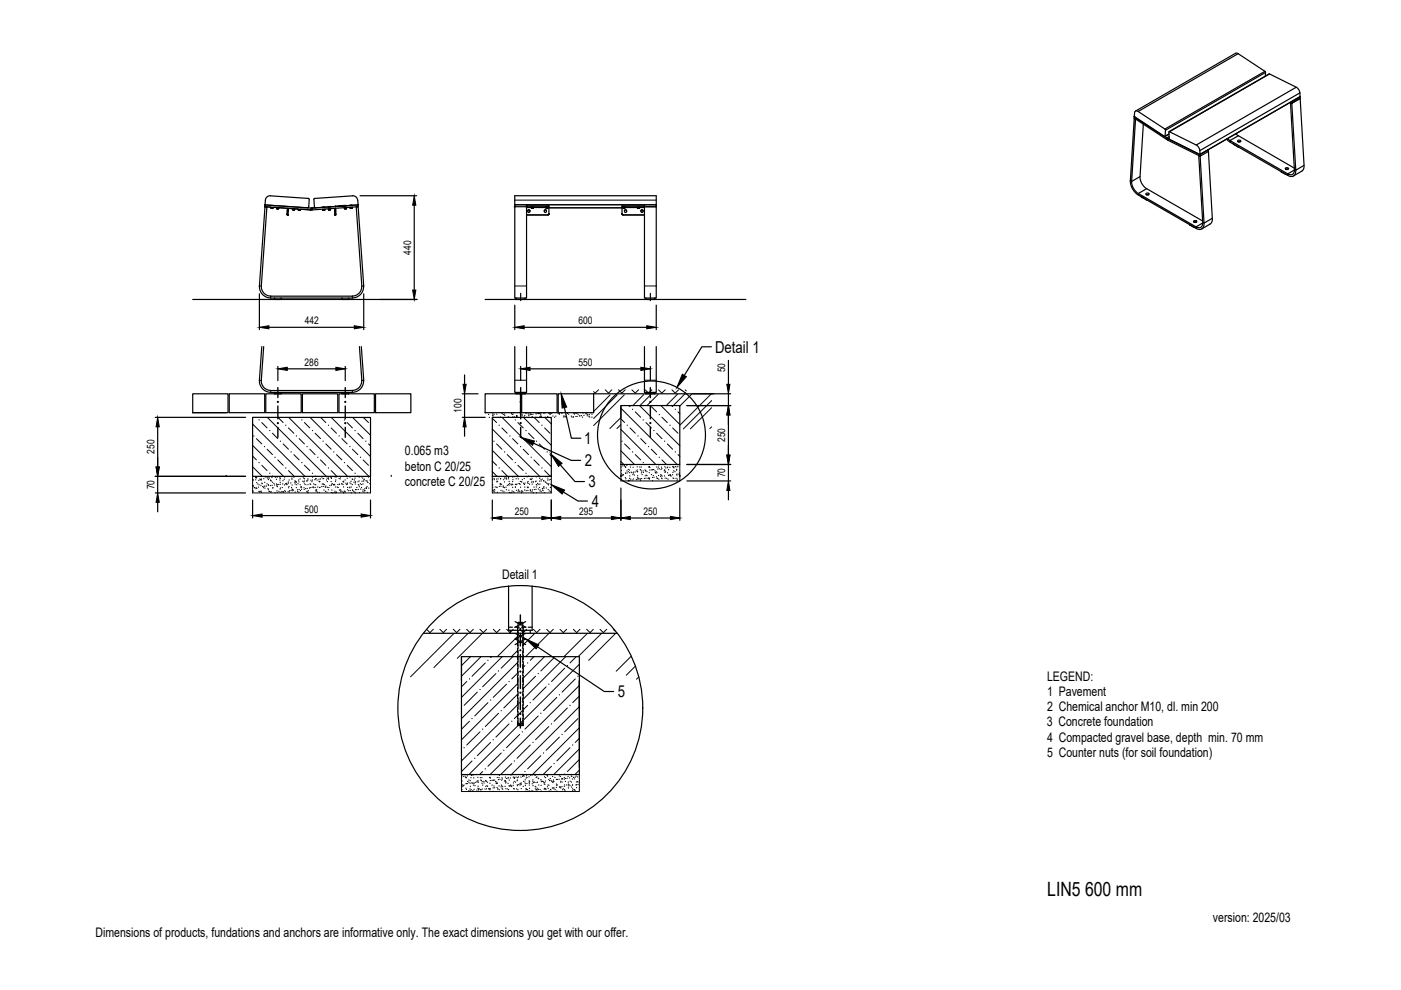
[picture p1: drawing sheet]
<svg xmlns="http://www.w3.org/2000/svg" width="297mm" height="210mm" viewBox="0 0 297 210" stroke-linecap="round" stroke-linejoin="round" font-family="sans-serif">
<defs><g id="words">
<text font-size="4.2" x="222" y="189.9">LIN5 600 mm</text>
<g font-size="3.5">
<text x="151.6" y="74.8">Detail 1</text>
<text x="123.9" y="94.2">1</text>
<text x="124" y="98.9">2</text>
<text x="124.8" y="103.3">3</text>
<text x="125.5" y="107.5">4</text>
<text x="131" y="147.8">5</text>
</g>
<g font-size="2.8">
<text x="85.9" y="96.6">0.065 m3</text>
<text x="85.9" y="99.8">beton C 20/25</text>
<text x="85.9" y="103">concrete C 20/25</text>
<text x="106.5" y="122.8">Detail 1</text>
<text x="222" y="144.4">LEGEND:</text>
<text x="222" y="147.6">1 Pavement</text>
<text x="221.9" y="154">3 Concrete foundation</text>
<text x="222" y="150.7">2 Chemical anchor M10, dl. min 200</text>
<text x="222" y="157.2">4 Compacted gravel base, depth min. 70 mm</text>
<text x="222" y="160.4">5 Counter nuts (for soil foundation)</text>
<text x="257.2" y="195.4">version: 2025/03</text>
<text x="20.2" y="198.6">Dimensions of products, fundations and anchors are informative only. The exact dimensions you get with our offer.</text>
</g>
<g font-size="2.2">
<text x="87.2" y="54" transform="rotate(-90 87.2 54)">440</text>
<text x="64.6" y="68.8">442</text>
<text x="122.6" y="68.7">600</text>
<text x="64.6" y="77.5">286</text>
<text x="122.6" y="77.5">550</text>
<text x="153.8" y="78.9" transform="rotate(-90 153.8 78.9)">50</text>
<text x="97.8" y="87.5" transform="rotate(-90 97.8 87.5)">100</text>
<text x="153.8" y="93.7" transform="rotate(-90 153.8 93.7)">250</text>
<text x="32.8" y="96.2" transform="rotate(-90 32.8 96.2)">250</text>
<text x="153.8" y="101.2" transform="rotate(-90 153.8 101.2)">70</text>
<text x="32.8" y="103.8" transform="rotate(-90 32.8 103.8)">70</text>
<text x="64.6" y="108.7">500</text>
<text x="109.2" y="109.2">250</text>
<text x="122.8" y="109.2">295</text>
<text x="136.4" y="109.2">250</text>
</g>
</g></defs>
<!-- layer: 0 -->
<g fill="none" stroke="#000" stroke-width=".25">
<path d="M262.5 11.4l-.5-.1-21.2 12.3M268.2 15.1l.1 .3M268.2 15.1l-21.2 12.3-5.8-3.8a.42 .42 0 0 0-.4 0 .42 .42 0 0 0-.3 .4v.8l6.4 4.2 .2-1.4M268.2 15.1l-5.7-3.7-21.2 12.2M268.3 15.4l-21.2 12.2M268.3 15.4v.7M269.1 15.7l-21.3 12.2M274.8 18.5l-5.6-2.8-21.2 12.2M275.6 19.7l-.2-.7-.6-.5-21.2 12.2M275.6 19.7v.8l-21.2 12.2M275.6 19.7l-21.2 12.2M239.7 38.3a3.7 3.7 0 0 0 1.6 3.1"/>
<path d="M240.5 25.1l.3 .1-.9 13.3-.2-.2zM240.5 24.7l6.9 4.5-.1 .4-6.8-4.5zM241.7 37.4a2.98 2.98 0 0 0 1.4 2.6M242.4 26.3l-.7 11.1-1.8 1.1a3.1 3.1 0 0 0 1.4 2.5l1.8-1 11.9 6.9M247 27.4l.1 .2M247.3 29.5l.3 .2M247.3 29.2l.2 .2M247.8 27.9l5.9 2.9 .6 .8 .1 1.2-6.4-3.2-.1-.2zM247.8 28.5l-.8 .4M247.8 28.4l-.8 .5M247.9 29l-.5 .2M247.9 29.2l-.3 .2"/>
<path d="M256.2 31.7v.1M256.2 32.1l-1.7 1-.1-.3-6.8-3.4v.3l6.9 3.4M256.2 32.1v-.3l-1.8 1M256.2 32.1l.8 14.2-1.7 1-.8-14.2-.3-.1 .8 14.2 .3 .1a1.06 1.06 0 0 1-.4 1.2 1.06 1.06 0 0 1-1.3-.1v-.3M260 29.5l.8 .6M260.3 29.4l.5 .4 1.8-1 11.8 6.8M261.5 30.6h.1M261.6 30.6l.9 .6M261.6 30.6h.1M262 28.4l.5 .4M262.4 29.8l.2-.1a.27 .27 0 0 1 .4 0 .27 .27 0 0 1 0 .4 .27 .27 0 0 1-.4 0l-.2-.1zM262.5 31.2h.1"/>
<path d="M262.5 31.1v.1M262.5 30h.4M271.6 36.4l.1 .1M271.7 36.4h.1M271.7 36.4l.9 .6M272.5 35.7a.31 .31 0 0 1 .4-.2 .31 .31 0 0 1 .2 .4h-.5zM272.6 36.9v.1M272.6 37h.1M272.6 35.9h.4M273.5 21.7l.4 .2 1.8-1 .8 14.2-1.8 1-.8-14.2-.3-.1 .8 14.1 .3 .2a1.06 1.06 0 0 1-.4 1.2 1.06 1.06 0 0 1-1.3-.1M273.8 21.5l.1 .1M273.9 21.6l1.7-1.1 .1 .4-1.8 1z"/>
<path d="M274.4 35.9a.87 .87 0 0 1-.3 1 .87 .87 0 0 1-1.1 0v.3M274.4 36.1l-1.4 .8-12.2-7.1v.3l12.2 7.1M275.6 20.5l-21.2 12.3M275.6 20.5h.1M276.5 35.1l-.1 .7-.3 .4-1.9 1.1M56.2 43.4v.4M56.2 43.4h.1M56.2 43.4l9 .7M56.6 43.9h.8l.1 .2M57.5 44.1h.1M57.6 44.1h.1M57.7 44.1h-.1"/>
<path d="M57.7 44.1h.1M57.8 44.1h.1M57.8 44.1l.2-.1h.6l.2 .2M58.7 44.2h.1M58.8 44.2h.1M58.8 44.2h.2M58.9 44.2h.1M59 44.2h.1M61 44.2l-1.8-.2-.2 .2M61 44.2l-.1 1.4h.2l.1-1.4h.8l.2 .2M61 44.2l-.1 1.4h.2M62.2 44.4h.1"/>
<path d="M62.2 44.4h.2M62.3 44.4h.1M62.4 44.4h.1M62.6 44.3l-.2 .1M62.6 44.3h.6M63.1 44.3l.2 .2M63.3 44.5h.1M63.4 44.5h-.1M63.4 44.5h.1M63.5 44.5h.1M63.6 44.5h.1M65.4 42.1l-8.1-.6a1.01 1.01 0 0 0-1 .9l-.1 1"/>
<path d="M65.4 42.1l.2 .2M65.4 43.9l-.2 .2M65.6 42.3l-.1 1.6M65.9 44.5h.1M65.9 44.5l-2.2-.1-.1 .1M66.2 44.1h-.2M66.2 44.1l9.7-.7v.4l-10 .7M66.2 44.1l-10-.7v.4l9.7 .7M66.6 42.3l.1 1.6 .2 .2M66.7 42.1l-.2 .2M66.9 44.1h-.7M68.4 44.4l.1 .1"/>
<path d="M68.5 44.5h.1M68.6 44.5h.1M68.7 44.5h.1M68.8 44.5h-.1M68.8 44.5h.1M68.9 44.3l-.1 .2M69.5 44.3l.2 .1M69.7 44.4h.1M69.8 44.4h.1M69.9 44.4h.1M70 44.4h-.1M70 44.4h.1"/>
<path d="M70.1 44.2l-.1 .2M70.9 44.2l.1 1.4M71.1 44.2l.2 1.4h-.3v-1.4M72.9 44l.2 .2M73.2 44.2h.1M73.1 44.2h.1M73.3 44.2h.1M73.3 44.2h-.1M73.4 44.2h.1M73.5 44l-.2 .2M74.1 44l.2 .1M74.3 44.1h.1"/>
<path d="M74.4 44.1h.1M74.5 44.1h.1M74.5 44.1h-.1M74.6 44.1h.1M74.7 43.9l-.1 .2M74.8 41.5a1.01 1.01 0 0 1 1 .9l.1 1M74.8 41.5l-8.1 .6M75.9 43.4h-.1M75.9 43.4l-9 .7M76.3 41.5h12M87.8 43.5v18M109.1 43.4h2.5v.4h-2.5z"/>
<path d="M109.1 43.8v19.4h2.5v-19.4M109.1 43.4v-1.9h30v1.9M111.6 43.8h4.8M111.6 43.6h4.8M112.3 44.7l-.2-.2-.2 .2 .2 .4 .2-.3M112.4 44.7v.1M112.7 44.1l-.1-.2h.6l-.2 .2M112.7 44.1h.1M112.8 44.1h.1M112.9 44.1h.1M112.9 44.1h-.1M113 44.1h.1"/>
<path d="M115.7 43.9h.6l-.2 .1M115.7 43.9l.2 .2M115.9 44.1h.1M115.9 44h.1M115.9 44v.1M116 44h.1M116 44v.1M116.1 44.1h.1M116.1 44v.1M116.1 44h.1M116.4 43.7v1.7l-.2 .2h-4.6M116.4 44.1h15.5"/>
<path d="M131.9 43.8h4.7M131.9 43.6h4.7M131.9 43.7v1.7l.2 .2h4.5M132.1 44l-.1-.1h.6l-.2 .1M132.2 44h.1M132.2 44v.1M132.2 44h.2M132.3 44.1h.1M132.4 44h.1M132.4 44v.1M135.1 43.9l.1 .2M135.1 43.9h.6"/>
<path d="M135.3 44.1h.1M135.3 44.1h-.1M135.4 44.1h.1M135.5 44.1h.1M135.7 43.9l-.2 .2M136.3 44.7l-.2-.2-.2 .2 .2 .4 .2-.3M136.4 44.7v.1M136.6 43.4h2.5v.4h-2.5zM136.6 43.8h2.5v19.4h-2.5zM242.1 41.8h.1M242.1 41.8l.9 .6M243 41.1a.3 .3 0 0 1 .4-.2 .3 .3 0 0 1 .1 .4h-.4z"/>
<path d="M243 42.4h.1M243 42.3v.1M243.1 41.3h.4M252.2 47.6v.1M252.2 47.6h.1M252.2 47.6l1 .6M253.1 46.9l.2-.1a.27 .27 0 0 1 .4 0 .27 .27 0 0 1 0 .4 .27 .27 0 0 1-.4 0l-.2-.2zM253.1 48.2h.1M253.2 48.2h.1M253.2 47.1h.4M253.6 48.1l-12.3-7.1v.4l12.3 7M255 47.2a.89 .89 0 0 1-.4 1 .89 .89 0 0 1-1-.1"/>
<path d="M255 47.3l-1.4 .8M257 46.3v.6l-.3 .5-1.9 1.1M40.9 63.5h47.6M55 60.6l1.2-16.8 .4 .1-1.2 16.7a2 2 0 0 0 2 2.2M55 62.3v7.6M55 60.6a2.4 2.4 0 0 0 2.4 2.6h17.3a2.44 2.44 0 0 0 2.4-2.6M55.5 73.5l-.5 7.1a2.4 2.4 0 0 0 2.4 2.6M55.9 73.5l-.5 7.2M57 69.4h18.1M57.4 62.8h17.3M58.2 63.2l.1 .3M58.9 77.7v3"/>
<path d="M59.7 63.2l-.2 .3M60.9 78.2h10.3M72.5 63.2v.3h1.5v-.3M73.2 77.7v3M76.2 73.5l.5 7.2M76.6 73.5l.5 7.1M77.1 60.6l-1.2-16.8-.4 .1 1.2 16.8a2.04 2.04 0 0 1-2 2.1M77.1 62.3v7.6M98.5 79.5v2M102.9 63.5h55.2M109.1 73.5v9.7h2.5v-9.7M109.1 64.7v5.2"/>
<path d="M109.4 63.2v.3h2v-.3M110.4 62.2v1.5M110.4 77.7v3M111.1 69.4h26M112.4 78.2h23.5M136.6 73.5v9.7h2.5v-9.7M136.9 63.2v.3h2v-.3M137.9 62.2v1.5M137.9 77.7v3M139.1 64.7v5.2M150.8 73.5h-2l-3.7 6.1M154.4 76.4v5.1"/>
<path d="M32.9 88.5h19.2M33.4 90.5v8.5M40.9 83.5h7.5v4h-7.5zM40.9 87.5h7M48.6 83.5h7.5v4h-7.5zM53.6 88.5h25v12.5h-25zM55.4 80.6a2.03 2.03 0 0 0 2 2.2h17.3a2 2 0 0 0 2-2.2M56.4 83.5h7.5v4h-7.5zM57.4 83.2h17.3M58.2 83.2v.3h1.5v-.3M64.1 83.5h7.5v4h-7.5zM71.9 83.5h7.5v4h-7.5z"/>
<path d="M72.5 83.2v.3h1.5v-.3M77.1 80.6a2.4 2.4 0 0 1-2.4 2.6M79.6 83.5h7.5v4h-7.5zM98 83.5h3.4M98 88.5h4.9M98.5 83.5v5M98.5 90.5v2M102.9 83.5h7.4v4h-7.4zM104.4 88.5h12.5v12.5h-12.5zM109.4 83.2v.3h2v-.3M110.6 83.5h7.5v4h-7.5zM113.1 94l8 3.6h2"/>
<path d="M118.3 83.5h7.6v4h-7.6zM118.8 98.6l3.1 3.5h2M119.7 86.4l1.4 6.5h2.1M125.9 83.5h29M131.6 86h12.5v12.5h-12.5zM131.6 86v2.5M136.9 83.2v.3h2v-.3M145.4 83.5h.1M145.6 86h9.3M145.6 98.5h9.3M154.4 83.5v2.5M154.4 88v8.5"/>
<path d="M154.4 98.5v3.5M32.9 101h19.2M32.9 104.5h19.2M33.4 101v3.5M33.4 106.5v2M47.9 101h.1M53.6 106v3.8M55.6 109.3h21M78.6 106v3.8M83 101h.1M104.4 106v4.3M106.4 109.8h8.5"/>
<path d="M116.9 101h.1M116.9 106v4.3M118.9 109.8h10.7M119.5 104.3l3 1.9h2.1M131.6 101h.1M131.6 103.5v6.8M133.6 109.8h8.5M144.1 101h.1M144.1 103.5v6.8M145.6 102h9.3M154.4 104v2M89.8 134.3h41.1"/>
<path d="M97.8 139.2h25v25h-25zM97.8 139.3v5M107.8 124.2v9.4h5v-9.4M107.8 133h.9M108.2 133.6v.7M109.1 133h1M109.2 134.3l2.2 1.2-2.2 1.2M109.2 131.8l2.2 1.2M109.7 133v1.1M109.7 134.6v.9M109.7 136v1M109.7 137.4v1"/>
<path d="M109.7 138.9v.9M109.8 134.3h.1M109.8 132.1h1M109.8 132.1v1.1M109.8 133.7v1M109.8 135.1v1M109.8 136.6v.9M109.8 138v1M109.8 139.4v1M110.6 133h.9M110.8 134.3h.1M110.8 132.1v1.1"/>
<path d="M110.8 133.7v1M110.8 135.1v1M110.8 136.6v.9M110.8 138v1M110.8 139.4v1M110.9 133v1.1M110.9 134.6v.9M110.9 136v1M110.9 137.4v1M110.9 138.9v.9M111.4 134.3l-2.2 1.2 2.2 1.2M111.4 131.8l-2.2 1.2"/>
<path d="M112 133h.8M112.4 133.6v.7M113.9 137.1l14.2 9.5h2M109.7 140.3v1M109.7 141.7v1M109.7 143.2v2M109.7 145.7v1M109.7 147.1v1M109.7 148.6v.9M109.7 150v1M109.7 151.4v1M109.7 152.9v.9h1.2v-.9"/>
<path d="M109.8 153.5h1M109.8 140.9v.9M109.8 142.3v.9M109.8 143.7v1M109.8 145.1v1M109.8 146.6v.9M109.8 148v.9M109.8 149.4v1M109.8 150.8v1M109.8 152.3v1.2M110.8 140.9v.9M110.8 142.3v.9"/>
<path d="M110.8 143.7v1M110.8 145.1v1M110.8 146.6v.9M110.8 148v.9M110.8 149.4v1M110.8 150.8v1M110.8 152.3v1.2M110.9 140.3v1M110.9 141.7v1M110.9 143.2v2M110.9 145.7v1M110.9 147.1v1"/>
<path d="M110.9 148.6v.9M110.9 150v1M110.9 151.4v1M122.8 144.3v18.4"/>
<circle cx="115.6" cy="44.8" r=".26"/>
<circle cx="132.6" cy="44.8" r=".26"/>
<circle cx="138.1" cy="92.2" r="11.4"/>
<circle cx="110.3" cy="150.1" r="26"/>
</g>
<g fill="none" stroke="#000" stroke-width=".3">
<path d="M58.9 82.2v2.1M58.9 86.1v2.7M58.9 90.6v2.1M73.2 82.2v2.1M73.2 86.1v2.7M73.2 90.6v2.1M110.4 82.2v2.1M110.4 86.1v2.7M110.4 90.6v2.1M137.9 82.2v2.1M137.9 86.1v2.7M137.9 90.6v2.1"/>
<path d="M110.3 130.4v2.1M110.3 134.3v2.7M110.3 138.8v2.7M110.3 143.3v2.7M110.3 147.8v2.7M110.3 152.3v2.1"/>
</g>
<g fill="#000" stroke="#000" stroke-width=".21">
<path d="M87.8 41.5l.4 2h-.7zM55 69.4l2-.3v.6zM58.9 78.2l2-.3v.6zM71.2 77.9l2 .3-2 .3zM75.1 69.1l2 .3-2 .3zM87.5 61.5h.7l-.4 2zM109.1 69.4l2-.3v.6zM110.4 78.2l2-.3v.6zM135.9 77.9l2 .3-2 .3zM137.1 69.1l2 .3-2 .3zM144.7 79.3l.8 .6-2 2.3zM33.4 88.5l.4 2h-.7z"/>
<path d="M33.1 99h.7l-.4 2zM98.5 88.5l.3 2h-.6zM98.2 81.5h.6l-.3 2zM110.4 92.7l2.9 .8-.4 .9zM116.8 96.3l2.4 1.9-.8 .7zM119 83.5l1.1 2.8-.9 .2zM154.4 86l.4 2h-.7zM154.1 96.5h.7l-.4 2zM154.1 81.5h.7l-.4 2zM33.4 104.5l.4 2h-.7zM53.6 109.3l2-.3v.7zM76.6 109l2 .3-2 .4z"/>
<path d="M104.4 109.8l2-.3v.7zM114.9 109.5l2 .3-2 .4zM116.9 109.8l2-.3v.7zM116.9 102.8l2.8 1.1-.5 .8zM129.6 109.5l2 .3-2 .4zM131.6 109.8l2-.3v.7zM142.1 109.5l2 .3-2 .4zM154.4 102l.4 2h-.7zM111.4 135.5l2.8 1.2-.5 .9z"/>
<circle cx="240.5" cy="24.7" r=".11"/>
<circle cx="56.2" cy="43.8" r=".11"/>
<circle cx="56.2" cy="43.5" r=".11"/>
<circle cx="57.5" cy="44.1" r=".11"/>
<circle cx="57.6" cy="44.1" r=".11"/>
<circle cx="57.7" cy="44.1" r=".11"/>
<circle cx="57.8" cy="44.1" r=".11"/>
<circle cx="58.7" cy="44.2" r=".08"/>
<circle cx="58.7" cy="44.2" r=".11"/>
<circle cx="58.8" cy="44.2" r=".08"/>
<circle cx="58.8" cy="44.2" r=".11"/>
<circle cx="58.9" cy="44.2" r=".11"/>
<circle cx="59" cy="44.2" r=".11"/>
<circle cx="60.9" cy="45.4" r=".08"/>
<circle cx="61.1" cy="45.6" r=".11"/>
<circle cx="62.1" cy="44.4" r=".11"/>
<circle cx="62.2" cy="44.4" r=".11"/>
<circle cx="62.3" cy="44.4" r=".11"/>
<circle cx="62.4" cy="44.4" r=".11"/>
<circle cx="63.3" cy="44.5" r=".11"/>
<circle cx="63.4" cy="44.5" r=".11"/>
<circle cx="63.5" cy="44.5" r=".11"/>
<circle cx="63.6" cy="44.5" r=".11"/>
<circle cx="63.6" cy="44.5" r=".08"/>
<circle cx="65.9" cy="44.5" r=".08"/>
<circle cx="66.2" cy="44.1" r=".08"/>
<circle cx="68.5" cy="44" r=".11"/>
<circle cx="68.5" cy="44.5" r=".08"/>
<circle cx="68.5" cy="44.5" r=".11"/>
<circle cx="68.6" cy="44.5" r=".11"/>
<circle cx="68.7" cy="44.5" r=".11"/>
<circle cx="68.8" cy="43.9" r=".11"/>
<circle cx="68.8" cy="44.5" r=".11"/>
<circle cx="69.7" cy="43.9" r=".11"/>
<circle cx="69.7" cy="44.4" r=".11"/>
<circle cx="69.8" cy="44.4" r=".08"/>
<circle cx="69.8" cy="44.4" r=".11"/>
<circle cx="69.9" cy="44.4" r=".11"/>
<circle cx="70" cy="44.4" r=".08"/>
<circle cx="70" cy="44.4" r=".11"/>
<circle cx="70" cy="43.9" r=".11"/>
<circle cx="71" cy="45.4" r=".08"/>
<circle cx="71" cy="45.6" r=".11"/>
<circle cx="71.2" cy="43.8" r=".08"/>
<circle cx="71.2" cy="43.8" r=".11"/>
<circle cx="71.7" cy="43.7" r=".11"/>
<circle cx="72" cy="43.7" r=".11"/>
<circle cx="72.3" cy="43.7" r=".11"/>
<circle cx="72.6" cy="43.7" r=".11"/>
<circle cx="72.8" cy="43.7" r=".08"/>
<circle cx="72.9" cy="43.6" r=".11"/>
<circle cx="73.1" cy="43.6" r=".11"/>
<circle cx="73.1" cy="44.2" r=".11"/>
<circle cx="73.2" cy="44.2" r=".11"/>
<circle cx="73.3" cy="44.2" r=".08"/>
<circle cx="73.3" cy="44.2" r=".11"/>
<circle cx="73.4" cy="43.6" r=".11"/>
<circle cx="73.4" cy="44.2" r=".11"/>
<circle cx="74.3" cy="43.6" r=".11"/>
<circle cx="74.3" cy="44.1" r=".11"/>
<circle cx="74.4" cy="44.1" r=".11"/>
<circle cx="74.5" cy="44.1" r=".08"/>
<circle cx="74.5" cy="44.1" r=".11"/>
<circle cx="74.6" cy="44.1" r=".11"/>
<circle cx="74.6" cy="43.5" r=".11"/>
<circle cx="75.9" cy="43.5" r=".11"/>
<circle cx="109.1" cy="43.8" r=".11"/>
<circle cx="111.6" cy="43.8" r=".11"/>
<circle cx="112.7" cy="44.1" r=".11"/>
<circle cx="112.8" cy="44.1" r=".11"/>
<circle cx="112.8" cy="44.1" r=".08"/>
<circle cx="112.9" cy="44.1" r=".08"/>
<circle cx="112.9" cy="44.1" r=".11"/>
<circle cx="113" cy="44.1" r=".11"/>
<circle cx="115.8" cy="44.1" r=".11"/>
<circle cx="115.8" cy="44" r=".11"/>
<circle cx="115.9" cy="44.1" r=".11"/>
<circle cx="115.9" cy="44" r=".08"/>
<circle cx="115.9" cy="44" r=".11"/>
<circle cx="116" cy="44" r=".11"/>
<circle cx="116" cy="44.1" r=".08"/>
<circle cx="116" cy="44.1" r=".11"/>
<circle cx="116.1" cy="44" r=".11"/>
<circle cx="116.4" cy="45.4" r=".11"/>
<circle cx="131.9" cy="45.4" r=".11"/>
<circle cx="132.1" cy="44.1" r=".11"/>
<circle cx="132.1" cy="44" r=".11"/>
<circle cx="132.2" cy="44.1" r=".11"/>
<circle cx="132.2" cy="44" r=".11"/>
<circle cx="132.3" cy="44.1" r=".11"/>
<circle cx="132.3" cy="44" r=".11"/>
<circle cx="132.4" cy="44.1" r=".11"/>
<circle cx="132.4" cy="44" r=".11"/>
<circle cx="135.2" cy="44.1" r=".11"/>
<circle cx="135.3" cy="44.1" r=".11"/>
<circle cx="135.4" cy="44.1" r=".11"/>
<circle cx="135.4" cy="44.1" r=".08"/>
<circle cx="135.5" cy="44.1" r=".11"/>
<circle cx="242.1" cy="41.8" r=".11"/>
<circle cx="58.9" cy="85.2" r=".12"/>
<circle cx="58.9" cy="89.7" r=".12"/>
<circle cx="73.2" cy="85.2" r=".12"/>
<circle cx="73.2" cy="89.7" r=".12"/>
<circle cx="110.4" cy="85.2" r=".12"/>
<circle cx="110.4" cy="89.7" r=".12"/>
<circle cx="137.9" cy="89.7" r=".12"/>
<circle cx="137.9" cy="85.2" r=".12"/>
<circle cx="110.3" cy="133.4" r=".12"/>
<circle cx="110.3" cy="137.9" r=".12"/>
<circle cx="110.3" cy="142.4" r=".12"/>
<circle cx="110.3" cy="146.9" r=".12"/>
<circle cx="110.3" cy="151.4" r=".12"/>
</g>
<!-- layer: SRAFY -->
<g fill="none" stroke="#000" stroke-width=".21">
<path d="M53.6 99l2 2M53.6 94.4l6.5 6.6M53.6 89.9l11.1 11.1M53.6 96.7l.8 .8M54.4 93l1.1 1.1M55.5 98.7l1.1 1.1M55.5 89.6l1.1 1.1M56.6 95.2l1.2 1.2M56.7 88.5l12.5 12.5M57.8 91.9l1.1 1.1M58.9 97.5l1.1 1.2M58.9 88.5l1.1 1.1"/>
<path d="M60 94.1l1.2 1.1M61.2 99.8l1.1 1.1M61.2 90.7l1.1 1.2M61.2 88.5l12.5 12.5M62.3 96.4l1.1 1.1M63.4 93l1.1 1.1M64.5 98.7l1.2 1.1M64.5 89.6l1.2 1.1M65.7 95.2l1.1 1.2M65.7 88.5l12.5 12.5M66.8 91.9l1.2 1.1M68 97.5l1.1 1.2"/>
<path d="M68 88.5l1.1 1.1M69.1 94.1l1.1 1.1M70.2 99.8l1.1 1.1M70.2 90.7l1.1 1.2M70.2 88.5l8.4 8.3M71.3 96.4l1.2 1.1M72.5 93l1.1 1.1M73.6 98.7l1.1 1.1M73.6 89.6l1.1 1.1M74.7 95.2l1.2 1.2M74.8 88.5l3.8 3.8M75.9 91.9l1.1 1.1"/>
<path d="M77 97.5l1.1 1.2M77 88.5l1.1 1.1M78.1 94.1l.5 .4M104.4 95.5l5.5 5.5M104.4 91l10 10M104.4 97.8l.9 .9M104.4 88.7l.9 .9M105.3 94.1l1.1 1.1M106.4 99.8l1.1 1.1M106.4 90.7l1.1 1.2M106.4 88.5l10.5 10.4M107.5 96.4l1.2 1.1"/>
<path d="M108.7 93l1.1 1.1M109.8 98.7l1.1 1.1M109.8 89.6l1.1 1.1M110.9 95.2l1.2 1.2M111 88.5l5.9 5.9M112.1 91.9l1.1 1.1M113.2 97.5l1.1 1.2M113.2 88.5l1.1 1.1M114.3 94.1l1.2 1.1M115.5 99.8l1.1 1.1M115.5 90.7l1.1 1.2M115.5 88.5l1.4 1.4"/>
<path d="M116.6 96.4l.3 .3M126.9 82.6l-.7 .7-.3-.3M128.3 82.6l.7 .7 .7-.7M129.3 83.7l-3.4 3.5M130.9 83.7l-5 5M131.1 82.6l.8 .7 .7-.7M131.6 98.5v3.5h12.5v-3.5M131.6 95.6l2.9 2.9M131.6 91.1l7.5 7.4M131.6 86.5l12 12M131.6 97.8l.7 .7M131.6 88.8l.8 .8"/>
<path d="M131.6 88.5l-2.3 2.4M131.6 90l-.8 .9M132.4 83.7l-6.5 6.5M132.4 94.1l1.2 1.1M133.3 86l.3 .2M133.6 90.7l1.1 1.2M134 82.6l.7 .7 .7-.7M134.7 96.4l1.1 1.1M134.7 87.3l1.1 1.2M135.6 86l8.5 8.5M135.8 93l1.2 1.1M136.5 83.7l-2.3 2.3"/>
<path d="M136.8 82.6l.7 .7 .7-.7M137 89.6l1.1 1.1M138 83.6l-2.3 2.4M138.1 95.2l1.1 1.2M138.1 86.2l1.1 1.1M139.2 91.9l1.1 1.1M139.5 83.6l-2.3 2.4M139.6 82.6l.7 .7 .7-.7M140.1 86l4 4M140.3 97.5l1 1M140.3 88.5l1.2 1.1M141.5 94.1l1.1 1.1"/>
<path d="M142.4 86l.2 .2M142.5 82.6l.7 .7 .7-.7M142.6 90.7l1.1 1.2M143.6 83.6l-2.3 2.4M143.7 96.4l.4 .4M143.7 87.3l.4 .4M145.2 83.6l-2.4 2.4M145.3 82.6l.2 .3M146.7 83.5l-2.6 2.6M150.8 83.5l-6.7 6.7M150.9 84.9l-6 6M150.9 86.4l-4.5 4.5"/>
<path d="M150.9 90.5l-.4 .4M53.6 101v3.5h25v-3.5M57.8 100.9l.1 .1M66.8 100.9l.1 .1M75.9 100.9l.1 .1M104.4 100l1 1M104.4 101v3.5h12.5v-3.5M112.1 100.9l.1 .1M90.5 133.4l.7 .7 .7-.7M93.3 133.4l.7 .7 .7-.7M96.1 133.4l.7 .7 .7-.7M96.3 134.3l-9.3 9.2"/>
<path d="M98.9 133.4l.7 .7 .8-.7M99.3 134.3l-7.3 7.2M99.7 139.2l-1.9 1.9M101.8 133.4l.7 .7 .7-.7M102 139.2l-4.2 4.2M102.3 134.3l-5.3 5.3M104.2 139.2l-.2 .2M104.6 133.4l.7 .7 .7-.7M106.5 139.2l-8.7 8.7M107.4 133.4l.7 .7 .7-.7M108.7 139.2l-2.4 2.5M109.8 134.8l-4.4 4.4"/>
<path d="M109.8 137.9l-1.4 1.3M110.2 133.4l.8 .7 .7-.7M111 139.2l-.2 .2M113.1 133.4l.7 .7 .7-.7M113.2 139.2l-.8 .8M113.4 134.3l-2.6 2.5M115.5 139.2l-4.7 4.7M115.9 133.4l.7 .7 .7-.7M116.4 134.3l-5 4.9M117.5 139.4l-2.8 2.9M118.7 133.4l.7 .7 .7-.7M119.9 139.2l-9.1 9.2"/>
<path d="M121.6 133.4l.7 .7 .7-.7M122.2 139.2l-1.4 1.4M124.4 133.4l.7 .7 .7-.7M124.6 134.3l-5 4.9M127.2 133.4l.7 .7 .7-.7M127.6 134.3l-5 4.9M130.1 133.4l.3 .4M130.5 134.3l-5.7 5.7M133.8 139.1l-3.2 3.2M97.8 159.1h.1M99 144.5l-1.2 1.1M99.5 152.9l-1.7 1.7"/>
<path d="M101.2 146.7l-2.8 2.9M101.8 155.2l-2.8 2.8M102.9 140.6l-2.8 2.8M103.4 149l-2.7 2.8M104 157.4l-2.8 2.8M105.1 142.8l-2.8 2.8M105.7 151.2l-2.8 2.8M106.3 159.7l-2.9 2.8M107.4 145.1l-2.8 2.8M107.9 153.5l-2.8 2.8M109.6 147.3l-2.8 2.8M109.8 140.4l-12 12"/>
<path d="M109.8 144.9l-12 12M109.8 142.6l-1.3 1.3M110.2 155.7l-2.8 2.8M110.4 148.8l-12.6 12.5M111.3 141.1l-.5 .5M111.9 149.6l-2.8 2.8M112.4 158l-2.8 2.8M113.5 143.4l-2.7 2.7M114.1 151.8l-2.8 2.8M115.8 145.6l-2.8 2.8M116.4 154l-2.9 2.8M118.1 147.9l-2.9 2.8"/>
<path d="M118.6 156.3l-2.8 2.8M119.7 141.7l-2.8 2.8M120.3 150.1l-2.8 2.8M120.8 158.5l-2.7 2.8M122 143.9l-2.8 2.8M122.5 152.4l-2.8 2.8M122.8 140.8l-23.4 23.4M122.8 145.3l-18.9 18.9M122.8 149.8l-14.4 14.4M122.8 154.3l-9.9 9.9M122.8 158.8l-5.4 5.4M122.8 147.6l-1.4 1.4"/>
<path d="M122.8 156.5l-.8 .9M134.7 141.2l-1.9 2M135.4 143.5l-.5 .5M97.8 164.2v3.6h25v-3.6M100.1 161.3l-2.3 2.3M102.3 163.6l-.6 .6M108.5 161.9l-2.3 2.3M110.8 164.1l-.1 .1M114.7 160.2l-2.8 2.8M116.9 162.5l-1.7 1.7M122.8 163.3l-.9 .9M122.8 161l-2.5 2.6"/>
</g>
<g fill="#000" stroke="#000" stroke-width=".21">
<circle cx="56.1" cy="94.7" r=".04"/>
<circle cx="57.2" cy="91.3" r=".04"/>
<circle cx="58.3" cy="97" r=".04"/>
<circle cx="60.6" cy="99.2" r=".04"/>
<circle cx="60.6" cy="90.2" r=".04"/>
<circle cx="61.7" cy="95.8" r=".04"/>
<circle cx="64" cy="89" r=".04"/>
<circle cx="64" cy="98.1" r=".04"/>
<circle cx="67.4" cy="97" r=".04"/>
<circle cx="70.8" cy="95.8" r=".04"/>
<circle cx="73" cy="89" r=".04"/>
<circle cx="104.5" cy="87.7" r=".04"/>
<circle cx="104.5" cy="88.4" r=".04"/>
<circle cx="105.3" cy="87.8" r=".04"/>
<circle cx="105.7" cy="88.5" r=".04"/>
<circle cx="105.8" cy="99.2" r=".04"/>
<circle cx="106.1" cy="88.4" r=".04"/>
<circle cx="106.4" cy="87.6" r=".04"/>
<circle cx="106.7" cy="87.9" r=".04"/>
<circle cx="107" cy="95.8" r=".04"/>
<circle cx="107.8" cy="88.4" r=".04"/>
<circle cx="108.6" cy="87.8" r=".04"/>
<circle cx="108.7" cy="88.4" r=".04"/>
<circle cx="108.7" cy="87.9" r=".04"/>
<circle cx="109" cy="88.4" r=".04"/>
<circle cx="109.2" cy="89" r=".04"/>
<circle cx="109.2" cy="98.1" r=".04"/>
<circle cx="109.5" cy="88.1" r=".04"/>
<circle cx="109.7" cy="88.5" r=".04"/>
<circle cx="111.3" cy="88.1" r=".04"/>
<circle cx="111.6" cy="87.6" r=".04"/>
<circle cx="112" cy="87.7" r=".04"/>
<circle cx="112.8" cy="88.3" r=".04"/>
<circle cx="113" cy="87.9" r=".04"/>
<circle cx="113.8" cy="93.5" r=".04"/>
<circle cx="113.8" cy="87.7" r=".04"/>
<circle cx="114.2" cy="87.7" r=".04"/>
<circle cx="114.4" cy="87.7" r=".04"/>
<circle cx="114.7" cy="87.6" r=".04"/>
<circle cx="114.8" cy="88.3" r=".04"/>
<circle cx="114.9" cy="90.2" r=".04"/>
<circle cx="114.9" cy="99.2" r=".04"/>
<circle cx="115.3" cy="87.7" r=".04"/>
<circle cx="115.5" cy="87.5" r=".04"/>
<circle cx="116.1" cy="88.3" r=".04"/>
<circle cx="116.7" cy="87.7" r=".04"/>
<circle cx="117.2" cy="88.2" r=".04"/>
<circle cx="118.3" cy="87.7" r=".04"/>
<circle cx="118.6" cy="87.8" r=".04"/>
<circle cx="119.8" cy="88.2" r=".04"/>
<circle cx="120.3" cy="87.7" r=".04"/>
<circle cx="121.2" cy="88.4" r=".04"/>
<circle cx="121.5" cy="88.4" r=".04"/>
<circle cx="121.6" cy="88.4" r=".04"/>
<circle cx="121.8" cy="87.8" r=".04"/>
<circle cx="122" cy="87.6" r=".04"/>
<circle cx="122.1" cy="88.3" r=".04"/>
<circle cx="122.8" cy="88.2" r=".04"/>
<circle cx="123.5" cy="88.4" r=".04"/>
<circle cx="123.6" cy="87.6" r=".04"/>
<circle cx="123.8" cy="88.1" r=".04"/>
<circle cx="124.3" cy="87.7" r=".04"/>
<circle cx="124.7" cy="88" r=".04"/>
<circle cx="125" cy="87.9" r=".04"/>
<circle cx="125.5" cy="88.4" r=".04"/>
<circle cx="131.7" cy="99" r=".04"/>
<circle cx="132.5" cy="98.9" r=".04"/>
<circle cx="132.7" cy="99" r=".04"/>
<circle cx="132.9" cy="98.6" r=".04"/>
<circle cx="133.2" cy="99.5" r=".04"/>
<circle cx="133.6" cy="99" r=".04"/>
<circle cx="133.8" cy="98.5" r=".04"/>
<circle cx="134.1" cy="98.5" r=".04"/>
<circle cx="134.1" cy="95.8" r=".04"/>
<circle cx="135.1" cy="99.6" r=".04"/>
<circle cx="135.3" cy="92.4" r=".04"/>
<circle cx="136.4" cy="98.1" r=".04"/>
<circle cx="136.4" cy="89" r=".04"/>
<circle cx="136.9" cy="99.8" r=".04"/>
<circle cx="137.5" cy="94.7" r=".04"/>
<circle cx="137.8" cy="99.1" r=".04"/>
<circle cx="138.1" cy="99.6" r=".04"/>
<circle cx="138.3" cy="99.6" r=".04"/>
<circle cx="138.9" cy="99.8" r=".04"/>
<circle cx="140.9" cy="93.5" r=".04"/>
<circle cx="141" cy="98.9" r=".04"/>
<circle cx="141" cy="99.7" r=".04"/>
<circle cx="142.1" cy="90.2" r=".04"/>
<circle cx="142.1" cy="98.5" r=".04"/>
<circle cx="142.8" cy="99.1" r=".04"/>
<circle cx="142.8" cy="99.8" r=".04"/>
<circle cx="143.2" cy="95.8" r=".04"/>
<circle cx="143.4" cy="99.7" r=".04"/>
<circle cx="143.5" cy="99.5" r=".04"/>
<circle cx="143.5" cy="99" r=".04"/>
<circle cx="53.6" cy="103" r=".04"/>
<circle cx="53.6" cy="101.7" r=".04"/>
<circle cx="53.6" cy="102.9" r=".04"/>
<circle cx="53.7" cy="103.1" r=".04"/>
<circle cx="53.7" cy="101.8" r=".04"/>
<circle cx="54.2" cy="101.2" r=".04"/>
<circle cx="54.3" cy="103.3" r=".04"/>
<circle cx="54.4" cy="101.1" r=".04"/>
<circle cx="54.4" cy="101.2" r=".04"/>
<circle cx="54.4" cy="102.3" r=".04"/>
<circle cx="54.4" cy="103.6" r=".04"/>
<circle cx="54.8" cy="103.3" r=".04"/>
<circle cx="55.1" cy="101.6" r=".04"/>
<circle cx="55.3" cy="101.7" r=".04"/>
<circle cx="55.4" cy="104.1" r=".04"/>
<circle cx="55.4" cy="101.5" r=".04"/>
<circle cx="55.5" cy="102.4" r=".04"/>
<circle cx="55.9" cy="101.5" r=".04"/>
<circle cx="56" cy="103.1" r=".04"/>
<circle cx="56.1" cy="101" r=".04"/>
<circle cx="56.2" cy="103.5" r=".04"/>
<circle cx="56.4" cy="101.2" r=".04"/>
<circle cx="56.5" cy="103" r=".04"/>
<circle cx="56.8" cy="101.3" r=".04"/>
<circle cx="56.8" cy="103.6" r=".04"/>
<circle cx="56.8" cy="101.4" r=".04"/>
<circle cx="56.9" cy="103.7" r=".04"/>
<circle cx="56.9" cy="102.9" r=".04"/>
<circle cx="57.1" cy="101.3" r=".04"/>
<circle cx="57.2" cy="104.2" r=".04"/>
<circle cx="57.2" cy="100.3" r=".04"/>
<circle cx="57.3" cy="101.8" r=".04"/>
<circle cx="57.4" cy="104.4" r=".04"/>
<circle cx="57.5" cy="104.2" r=".04"/>
<circle cx="57.7" cy="102.9" r=".04"/>
<circle cx="57.7" cy="101" r=".04"/>
<circle cx="57.9" cy="103.4" r=".04"/>
<circle cx="58.1" cy="102.5" r=".04"/>
<circle cx="58.3" cy="104.5" r=".04"/>
<circle cx="58.7" cy="104.1" r=".04"/>
<circle cx="58.8" cy="101.1" r=".04"/>
<circle cx="59.1" cy="104.2" r=".04"/>
<circle cx="59.3" cy="101.3" r=".04"/>
<circle cx="59.4" cy="102.3" r=".04"/>
<circle cx="59.4" cy="102.7" r=".04"/>
<circle cx="59.5" cy="103.5" r=".04"/>
<circle cx="59.7" cy="104.3" r=".04"/>
<circle cx="59.9" cy="102.6" r=".04"/>
<circle cx="60" cy="101.9" r=".04"/>
<circle cx="60" cy="104.3" r=".04"/>
<circle cx="60.3" cy="101.6" r=".04"/>
<circle cx="60.6" cy="102.6" r=".04"/>
<circle cx="60.7" cy="102.6" r=".04"/>
<circle cx="60.8" cy="102.5" r=".04"/>
<circle cx="61.1" cy="104.2" r=".04"/>
<circle cx="61.1" cy="102.4" r=".04"/>
<circle cx="61.2" cy="103.4" r=".04"/>
<circle cx="61.3" cy="103.1" r=".04"/>
<circle cx="61.8" cy="103.4" r=".04"/>
<circle cx="61.9" cy="103.7" r=".04"/>
<circle cx="62" cy="103.8" r=".04"/>
<circle cx="62.2" cy="103.9" r=".04"/>
<circle cx="62.3" cy="101.2" r=".04"/>
<circle cx="62.8" cy="103.4" r=".04"/>
<circle cx="62.8" cy="102.2" r=".04"/>
<circle cx="63.1" cy="104.2" r=".04"/>
<circle cx="63.4" cy="103.8" r=".04"/>
<circle cx="63.6" cy="101.5" r=".04"/>
<circle cx="63.8" cy="103.2" r=".04"/>
<circle cx="63.9" cy="103.3" r=".04"/>
<circle cx="64.8" cy="103.6" r=".04"/>
<circle cx="64.8" cy="102.8" r=".04"/>
<circle cx="65" cy="101.9" r=".04"/>
<circle cx="65.1" cy="102" r=".04"/>
<circle cx="65.3" cy="101.5" r=".04"/>
<circle cx="65.7" cy="102.6" r=".04"/>
<circle cx="65.8" cy="103.4" r=".04"/>
<circle cx="66.3" cy="100.3" r=".04"/>
<circle cx="66.3" cy="101.2" r=".04"/>
<circle cx="66.5" cy="102.6" r=".04"/>
<circle cx="66.8" cy="102.8" r=".04"/>
<circle cx="66.8" cy="103.3" r=".04"/>
<circle cx="66.9" cy="101.5" r=".04"/>
<circle cx="67" cy="104" r=".04"/>
<circle cx="67" cy="103.8" r=".04"/>
<circle cx="67.1" cy="103.9" r=".04"/>
<circle cx="67.2" cy="101.8" r=".04"/>
<circle cx="67.4" cy="103.3" r=".04"/>
<circle cx="67.7" cy="104.4" r=".04"/>
<circle cx="67.8" cy="102.1" r=".04"/>
<circle cx="67.8" cy="103.4" r=".04"/>
<circle cx="68" cy="101.5" r=".04"/>
<circle cx="68.2" cy="103.2" r=".04"/>
<circle cx="68.5" cy="102.6" r=".04"/>
<circle cx="68.5" cy="103.1" r=".04"/>
<circle cx="68.6" cy="102.7" r=".04"/>
<circle cx="68.9" cy="103.2" r=".04"/>
<circle cx="69.1" cy="103.3" r=".04"/>
<circle cx="69.1" cy="103" r=".04"/>
<circle cx="69.2" cy="101.8" r=".04"/>
<circle cx="69.6" cy="101.5" r=".04"/>
<circle cx="69.7" cy="101.3" r=".04"/>
<circle cx="69.9" cy="102.9" r=".04"/>
<circle cx="70.2" cy="101.2" r=".04"/>
<circle cx="70.2" cy="102.1" r=".04"/>
<circle cx="70.2" cy="101.1" r=".04"/>
<circle cx="70.3" cy="102.9" r=".04"/>
<circle cx="70.3" cy="101.4" r=".04"/>
<circle cx="70.3" cy="102.7" r=".04"/>
<circle cx="70.4" cy="103.9" r=".04"/>
<circle cx="70.5" cy="104.5" r=".04"/>
<circle cx="70.8" cy="102.8" r=".04"/>
<circle cx="71" cy="101.1" r=".04"/>
<circle cx="71.1" cy="102.1" r=".04"/>
<circle cx="71.2" cy="103.3" r=".04"/>
<circle cx="71.2" cy="101.8" r=".04"/>
<circle cx="71.2" cy="104.5" r=".04"/>
<circle cx="71.4" cy="104.4" r=".04"/>
<circle cx="71.4" cy="101.1" r=".04"/>
<circle cx="71.6" cy="101" r=".04"/>
<circle cx="71.7" cy="103.3" r=".04"/>
<circle cx="72" cy="102.7" r=".04"/>
<circle cx="72" cy="103.9" r=".04"/>
<circle cx="72.1" cy="101.5" r=".04"/>
<circle cx="72.2" cy="101.1" r=".04"/>
<circle cx="72.3" cy="104" r=".04"/>
<circle cx="72.5" cy="104.2" r=".04"/>
<circle cx="72.7" cy="102.7" r=".04"/>
<circle cx="72.8" cy="102.1" r=".04"/>
<circle cx="72.8" cy="104.5" r=".04"/>
<circle cx="72.9" cy="104.5" r=".04"/>
<circle cx="73" cy="104.1" r=".04"/>
<circle cx="73.1" cy="104.1" r=".04"/>
<circle cx="73.3" cy="102.5" r=".04"/>
<circle cx="73.4" cy="102.7" r=".04"/>
<circle cx="73.6" cy="101.4" r=".04"/>
<circle cx="73.7" cy="102.4" r=".04"/>
<circle cx="73.7" cy="102.6" r=".04"/>
<circle cx="73.9" cy="104" r=".04"/>
<circle cx="74.1" cy="103.3" r=".04"/>
<circle cx="74.3" cy="104" r=".04"/>
<circle cx="74.4" cy="102.6" r=".04"/>
<circle cx="74.5" cy="103.3" r=".04"/>
<circle cx="74.5" cy="104.5" r=".04"/>
<circle cx="74.7" cy="102.7" r=".04"/>
<circle cx="74.9" cy="104.1" r=".04"/>
<circle cx="75.1" cy="102.2" r=".04"/>
<circle cx="75.2" cy="104.3" r=".04"/>
<circle cx="75.3" cy="101.4" r=".04"/>
<circle cx="75.3" cy="102.2" r=".04"/>
<circle cx="75.4" cy="104.5" r=".04"/>
<circle cx="75.4" cy="103.8" r=".04"/>
<circle cx="75.6" cy="103.8" r=".04"/>
<circle cx="75.7" cy="103.3" r=".04"/>
<circle cx="76.2" cy="101.1" r=".04"/>
<circle cx="76.2" cy="103.2" r=".04"/>
<circle cx="76.2" cy="104.4" r=".04"/>
<circle cx="76.4" cy="102.6" r=".04"/>
<circle cx="76.7" cy="101.1" r=".04"/>
<circle cx="76.9" cy="104.1" r=".04"/>
<circle cx="76.9" cy="102.6" r=".04"/>
<circle cx="77" cy="103.8" r=".04"/>
<circle cx="77.1" cy="101.8" r=".04"/>
<circle cx="77.2" cy="101.6" r=".04"/>
<circle cx="77.4" cy="104" r=".04"/>
<circle cx="77.6" cy="103.3" r=".04"/>
<circle cx="77.7" cy="103.6" r=".04"/>
<circle cx="78" cy="102.3" r=".04"/>
<circle cx="78.1" cy="101.1" r=".04"/>
<circle cx="78.2" cy="103.5" r=".04"/>
<circle cx="78.5" cy="101.8" r=".04"/>
<circle cx="78.6" cy="102.8" r=".04"/>
<circle cx="104.4" cy="101.6" r=".04"/>
<circle cx="104.4" cy="101.7" r=".04"/>
<circle cx="104.5" cy="102.8" r=".04"/>
<circle cx="104.5" cy="103.3" r=".04"/>
<circle cx="104.6" cy="104.1" r=".04"/>
<circle cx="104.8" cy="103.8" r=".04"/>
<circle cx="104.9" cy="103.9" r=".04"/>
<circle cx="105" cy="103.2" r=".04"/>
<circle cx="105.3" cy="103.3" r=".04"/>
<circle cx="105.3" cy="102.1" r=".04"/>
<circle cx="105.4" cy="102" r=".04"/>
<circle cx="105.5" cy="104.4" r=".04"/>
<circle cx="105.8" cy="101.1" r=".04"/>
<circle cx="105.9" cy="103.1" r=".04"/>
<circle cx="106" cy="102.6" r=".04"/>
<circle cx="106.1" cy="101.5" r=".04"/>
<circle cx="106.2" cy="103.1" r=".04"/>
<circle cx="106.2" cy="104" r=".04"/>
<circle cx="106.3" cy="102.7" r=".04"/>
<circle cx="106.6" cy="104.1" r=".04"/>
<circle cx="106.8" cy="101.7" r=".04"/>
<circle cx="106.8" cy="103.3" r=".04"/>
<circle cx="107" cy="102.2" r=".04"/>
<circle cx="107" cy="103.4" r=".04"/>
<circle cx="107" cy="101.3" r=".04"/>
<circle cx="107.3" cy="103.3" r=".04"/>
<circle cx="107.3" cy="101.3" r=".04"/>
<circle cx="107.4" cy="103.8" r=".04"/>
<circle cx="107.8" cy="101.1" r=".04"/>
<circle cx="107.8" cy="101.2" r=".04"/>
<circle cx="108" cy="102.1" r=".04"/>
<circle cx="108" cy="102.5" r=".04"/>
<circle cx="108.2" cy="104.5" r=".04"/>
<circle cx="108.5" cy="104.4" r=".04"/>
<circle cx="108.6" cy="104.1" r=".04"/>
<circle cx="108.7" cy="101.1" r=".04"/>
<circle cx="108.8" cy="101.7" r=".04"/>
<circle cx="108.8" cy="104.3" r=".04"/>
<circle cx="109.3" cy="103.3" r=".04"/>
<circle cx="109.4" cy="101.5" r=".04"/>
<circle cx="109.8" cy="101.1" r=".04"/>
<circle cx="109.9" cy="104.3" r=".04"/>
<circle cx="109.9" cy="101.5" r=".04"/>
<circle cx="109.9" cy="103.9" r=".04"/>
<circle cx="110" cy="102.5" r=".04"/>
<circle cx="110.2" cy="104.2" r=".04"/>
<circle cx="110.5" cy="102.1" r=".04"/>
<circle cx="110.5" cy="104.1" r=".04"/>
<circle cx="110.6" cy="104.5" r=".04"/>
<circle cx="110.6" cy="102.2" r=".04"/>
<circle cx="110.8" cy="104.3" r=".04"/>
<circle cx="111" cy="102.5" r=".04"/>
<circle cx="111.1" cy="101.4" r=".04"/>
<circle cx="111.2" cy="102.7" r=".04"/>
<circle cx="111.3" cy="103.3" r=".04"/>
<circle cx="111.5" cy="100.3" r=".04"/>
<circle cx="111.8" cy="102.3" r=".04"/>
<circle cx="111.9" cy="103.4" r=".04"/>
<circle cx="111.9" cy="104" r=".04"/>
<circle cx="112.3" cy="102.7" r=".04"/>
<circle cx="112.5" cy="103.9" r=".04"/>
<circle cx="112.8" cy="102.6" r=".04"/>
<circle cx="113" cy="102.2" r=".04"/>
<circle cx="113.2" cy="103.3" r=".04"/>
<circle cx="113.3" cy="103.8" r=".04"/>
<circle cx="113.6" cy="103.7" r=".04"/>
<circle cx="113.7" cy="103.2" r=".04"/>
<circle cx="113.7" cy="101.1" r=".04"/>
<circle cx="113.8" cy="104.5" r=".04"/>
<circle cx="114.1" cy="103.7" r=".04"/>
<circle cx="114.2" cy="102.7" r=".04"/>
<circle cx="114.4" cy="101.1" r=".04"/>
<circle cx="114.4" cy="101.4" r=".04"/>
<circle cx="114.5" cy="102.6" r=".04"/>
<circle cx="114.5" cy="103.9" r=".04"/>
<circle cx="114.7" cy="101.7" r=".04"/>
<circle cx="114.7" cy="102" r=".04"/>
<circle cx="115" cy="103.6" r=".04"/>
<circle cx="115.1" cy="104" r=".04"/>
<circle cx="115.2" cy="103.3" r=".04"/>
<circle cx="115.3" cy="102" r=".04"/>
<circle cx="115.3" cy="103.5" r=".04"/>
<circle cx="115.7" cy="101.1" r=".04"/>
<circle cx="116.1" cy="101.4" r=".04"/>
<circle cx="116.2" cy="102.6" r=".04"/>
<circle cx="116.2" cy="103.8" r=".04"/>
<circle cx="116.4" cy="101.7" r=".04"/>
<circle cx="116.5" cy="104.1" r=".04"/>
<circle cx="116.7" cy="101.7" r=".04"/>
<circle cx="131.8" cy="100.4" r=".04"/>
<circle cx="131.8" cy="101" r=".04"/>
<circle cx="131.9" cy="100.7" r=".04"/>
<circle cx="132" cy="100.8" r=".04"/>
<circle cx="132.2" cy="100.6" r=".04"/>
<circle cx="132.6" cy="101.3" r=".04"/>
<circle cx="132.6" cy="100.3" r=".04"/>
<circle cx="132.9" cy="100.3" r=".04"/>
<circle cx="133.3" cy="102" r=".04"/>
<circle cx="133.5" cy="101.4" r=".04"/>
<circle cx="133.8" cy="100.1" r=".04"/>
<circle cx="134.1" cy="101.8" r=".04"/>
<circle cx="134.3" cy="100.1" r=".04"/>
<circle cx="135.1" cy="101.3" r=".04"/>
<circle cx="135.2" cy="100" r=".04"/>
<circle cx="135.3" cy="101.4" r=".04"/>
<circle cx="135.3" cy="101.6" r=".04"/>
<circle cx="135.4" cy="101.4" r=".04"/>
<circle cx="135.8" cy="101.6" r=".04"/>
<circle cx="135.8" cy="101.9" r=".04"/>
<circle cx="136" cy="100.2" r=".04"/>
<circle cx="136.1" cy="100.6" r=".04"/>
<circle cx="136.4" cy="100.2" r=".04"/>
<circle cx="137" cy="101.4" r=".04"/>
<circle cx="137.4" cy="101.4" r=".04"/>
<circle cx="137.5" cy="101.3" r=".04"/>
<circle cx="137.6" cy="100.2" r=".04"/>
<circle cx="137.7" cy="101.6" r=".04"/>
<circle cx="137.7" cy="101.4" r=".04"/>
<circle cx="138.3" cy="101.2" r=".04"/>
<circle cx="138.7" cy="101.2" r=".04"/>
<circle cx="138.9" cy="100.2" r=".04"/>
<circle cx="139.2" cy="101.1" r=".04"/>
<circle cx="139.3" cy="100.2" r=".04"/>
<circle cx="139.3" cy="101.4" r=".04"/>
<circle cx="139.6" cy="100.8" r=".04"/>
<circle cx="140" cy="101" r=".04"/>
<circle cx="140.1" cy="100.6" r=".04"/>
<circle cx="140.2" cy="100.8" r=".04"/>
<circle cx="141" cy="100.2" r=".04"/>
<circle cx="141" cy="101.4" r=".04"/>
<circle cx="141.1" cy="100" r=".04"/>
<circle cx="141.8" cy="100.8" r=".04"/>
<circle cx="142.1" cy="100.6" r=".04"/>
<circle cx="142.2" cy="100.8" r=".04"/>
<circle cx="142.3" cy="100.9" r=".04"/>
<circle cx="142.6" cy="100.7" r=".04"/>
<circle cx="142.7" cy="101.4" r=".04"/>
<circle cx="142.8" cy="101.4" r=".04"/>
<circle cx="143.1" cy="100" r=".04"/>
<circle cx="143.3" cy="101.4" r=".04"/>
<circle cx="143.5" cy="100.6" r=".04"/>
<circle cx="143.6" cy="101.9" r=".04"/>
<circle cx="97.8" cy="150.1" r=".04"/>
<circle cx="99.5" cy="143.9" r=".04"/>
<circle cx="100.1" cy="152.3" r=".04"/>
<circle cx="101.8" cy="146.2" r=".04"/>
<circle cx="102.3" cy="154.6" r=".04"/>
<circle cx="107.9" cy="144.5" r=".04"/>
<circle cx="110.7" cy="155.2" r=".04"/>
<circle cx="114.1" cy="142.8" r=".04"/>
<circle cx="116.9" cy="153.5" r=".04"/>
<circle cx="120.3" cy="141.1" r=".04"/>
<circle cx="120.8" cy="149.6" r=".04"/>
<circle cx="121.4" cy="158" r=".04"/>
<circle cx="122.5" cy="143.4" r=".04"/>
<circle cx="98" cy="166.8" r=".04"/>
<circle cx="98.2" cy="164.6" r=".04"/>
<circle cx="98.4" cy="166.5" r=".04"/>
<circle cx="98.6" cy="164.6" r=".04"/>
<circle cx="98.7" cy="164.7" r=".04"/>
<circle cx="98.8" cy="164.9" r=".04"/>
<circle cx="98.8" cy="166.2" r=".04"/>
<circle cx="98.9" cy="164.9" r=".04"/>
<circle cx="98.9" cy="167.4" r=".04"/>
<circle cx="99.1" cy="164.5" r=".04"/>
<circle cx="99.5" cy="167.8" r=".04"/>
<circle cx="99.7" cy="167.3" r=".04"/>
<circle cx="99.8" cy="164.9" r=".04"/>
<circle cx="100" cy="164.4" r=".04"/>
<circle cx="100.4" cy="164.9" r=".04"/>
<circle cx="100.5" cy="166.1" r=".04"/>
<circle cx="100.5" cy="167.4" r=".04"/>
<circle cx="100.5" cy="166" r=".04"/>
<circle cx="100.6" cy="160.8" r=".04"/>
<circle cx="100.7" cy="166.6" r=".04"/>
<circle cx="100.9" cy="165.9" r=".04"/>
<circle cx="101.3" cy="164.8" r=".04"/>
<circle cx="101.3" cy="167.1" r=".04"/>
<circle cx="101.3" cy="165.5" r=".04"/>
<circle cx="101.8" cy="164.9" r=".04"/>
<circle cx="101.9" cy="165.4" r=".04"/>
<circle cx="102" cy="167.4" r=".04"/>
<circle cx="102.2" cy="166.1" r=".04"/>
<circle cx="102.2" cy="167.3" r=".04"/>
<circle cx="102.3" cy="166.5" r=".04"/>
<circle cx="102.8" cy="167.3" r=".04"/>
<circle cx="103" cy="165.5" r=".04"/>
<circle cx="103.1" cy="165.6" r=".04"/>
<circle cx="103.4" cy="165.8" r=".04"/>
<circle cx="103.6" cy="167.3" r=".04"/>
<circle cx="103.8" cy="164.9" r=".04"/>
<circle cx="103.8" cy="164.8" r=".04"/>
<circle cx="104" cy="165.5" r=".04"/>
<circle cx="104.3" cy="165.4" r=".04"/>
<circle cx="104.5" cy="165.4" r=".04"/>
<circle cx="104.5" cy="167.1" r=".04"/>
<circle cx="104.9" cy="167" r=".04"/>
<circle cx="105.2" cy="166" r=".04"/>
<circle cx="105.3" cy="166.1" r=".04"/>
<circle cx="105.3" cy="165.8" r=".04"/>
<circle cx="105.4" cy="167" r=".04"/>
<circle cx="105.5" cy="166.1" r=".04"/>
<circle cx="105.5" cy="167.3" r=".04"/>
<circle cx="105.7" cy="165.3" r=".04"/>
<circle cx="105.9" cy="167.4" r=".04"/>
<circle cx="106.2" cy="166.8" r=".04"/>
<circle cx="106.5" cy="165.2" r=".04"/>
<circle cx="106.6" cy="167.3" r=".04"/>
<circle cx="107" cy="165.7" r=".04"/>
<circle cx="107.1" cy="164.8" r=".04"/>
<circle cx="107.2" cy="165.6" r=".04"/>
<circle cx="107.3" cy="165.8" r=".04"/>
<circle cx="107.5" cy="167.2" r=".04"/>
<circle cx="107.7" cy="165" r=".04"/>
<circle cx="107.8" cy="167.4" r=".04"/>
<circle cx="108" cy="166.6" r=".04"/>
<circle cx="108" cy="165.4" r=".04"/>
<circle cx="108.3" cy="166.6" r=".04"/>
<circle cx="108.4" cy="166.7" r=".04"/>
<circle cx="108.5" cy="166.8" r=".04"/>
<circle cx="108.8" cy="164.7" r=".04"/>
<circle cx="109" cy="164.9" r=".04"/>
<circle cx="109.1" cy="165" r=".04"/>
<circle cx="109.3" cy="165.8" r=".04"/>
<circle cx="109.5" cy="167.2" r=".04"/>
<circle cx="109.7" cy="166.4" r=".04"/>
<circle cx="109.7" cy="165.4" r=".04"/>
<circle cx="109.8" cy="164.9" r=".04"/>
<circle cx="109.8" cy="167.8" r=".04"/>
<circle cx="109.8" cy="167.4" r=".04"/>
<circle cx="109.9" cy="164.7" r=".04"/>
<circle cx="110" cy="166.3" r=".04"/>
<circle cx="110.3" cy="166.4" r=".04"/>
<circle cx="110.4" cy="164.8" r=".04"/>
<circle cx="111.3" cy="165.8" r=".04"/>
<circle cx="111.4" cy="167.8" r=".04"/>
<circle cx="111.5" cy="167.2" r=".04"/>
<circle cx="111.6" cy="167.3" r=".04"/>
<circle cx="111.6" cy="164.5" r=".04"/>
<circle cx="111.7" cy="164.9" r=".04"/>
<circle cx="111.8" cy="167.4" r=".04"/>
<circle cx="112.2" cy="164.7" r=".04"/>
<circle cx="112.2" cy="165.6" r=".04"/>
<circle cx="112.2" cy="165.9" r=".04"/>
<circle cx="112.2" cy="167.1" r=".04"/>
<circle cx="112.3" cy="167.7" r=".04"/>
<circle cx="112.8" cy="167.6" r=".04"/>
<circle cx="112.8" cy="166.2" r=".04"/>
<circle cx="113" cy="165.7" r=".04"/>
<circle cx="113" cy="165.3" r=".04"/>
<circle cx="113.1" cy="167.8" r=".04"/>
<circle cx="113.1" cy="165.9" r=".04"/>
<circle cx="113.5" cy="164.4" r=".04"/>
<circle cx="113.5" cy="166.7" r=".04"/>
<circle cx="113.5" cy="167.2" r=".04"/>
<circle cx="113.6" cy="166.8" r=".04"/>
<circle cx="113.7" cy="164.9" r=".04"/>
<circle cx="113.8" cy="167.4" r=".04"/>
<circle cx="113.9" cy="167.1" r=".04"/>
<circle cx="114" cy="167.5" r=".04"/>
<circle cx="114.1" cy="165" r=".04"/>
<circle cx="114.2" cy="167.4" r=".04"/>
<circle cx="114.2" cy="166.4" r=".04"/>
<circle cx="114.7" cy="166.5" r=".04"/>
<circle cx="114.8" cy="167.7" r=".04"/>
<circle cx="114.8" cy="165.7" r=".04"/>
<circle cx="115.4" cy="166.2" r=".04"/>
<circle cx="115.5" cy="167.2" r=".04"/>
<circle cx="115.5" cy="166.3" r=".04"/>
<circle cx="115.7" cy="164.9" r=".04"/>
<circle cx="116.1" cy="164.5" r=".04"/>
<circle cx="116.2" cy="166.4" r=".04"/>
<circle cx="116.3" cy="165.3" r=".04"/>
<circle cx="116.4" cy="167.7" r=".04"/>
<circle cx="116.7" cy="165" r=".04"/>
<circle cx="116.7" cy="167.4" r=".04"/>
<circle cx="116.9" cy="165.6" r=".04"/>
<circle cx="117.1" cy="167.1" r=".04"/>
<circle cx="117.2" cy="164.6" r=".04"/>
<circle cx="117.2" cy="165.8" r=".04"/>
<circle cx="117.2" cy="167.1" r=".04"/>
<circle cx="117.3" cy="165.6" r=".04"/>
<circle cx="117.4" cy="165.7" r=".04"/>
<circle cx="117.5" cy="161.9" r=".04"/>
<circle cx="117.6" cy="164.8" r=".04"/>
<circle cx="117.9" cy="167" r=".04"/>
<circle cx="118" cy="166.2" r=".04"/>
<circle cx="118.2" cy="165.3" r=".04"/>
<circle cx="118.5" cy="165.2" r=".04"/>
<circle cx="118.6" cy="164.5" r=".04"/>
<circle cx="118.6" cy="166.8" r=".04"/>
<circle cx="118.9" cy="167.1" r=".04"/>
<circle cx="119.1" cy="165.2" r=".04"/>
<circle cx="119.3" cy="167.4" r=".04"/>
<circle cx="119.3" cy="165.2" r=".04"/>
<circle cx="119.6" cy="166.7" r=".04"/>
<circle cx="119.6" cy="164.8" r=".04"/>
<circle cx="119.7" cy="165.2" r=".04"/>
<circle cx="119.7" cy="167.4" r=".04"/>
<circle cx="119.7" cy="164.1" r=".04"/>
<circle cx="119.8" cy="167.6" r=".04"/>
<circle cx="120.1" cy="166.4" r=".04"/>
<circle cx="120.5" cy="166.6" r=".04"/>
<circle cx="120.6" cy="166.4" r=".04"/>
<circle cx="120.8" cy="164.9" r=".04"/>
<circle cx="120.8" cy="166.6" r=".04"/>
<circle cx="120.9" cy="165.6" r=".04"/>
<circle cx="121.1" cy="164.5" r=".04"/>
<circle cx="121.2" cy="165.8" r=".04"/>
<circle cx="121.2" cy="166.9" r=".04"/>
<circle cx="121.4" cy="167.6" r=".04"/>
<circle cx="121.6" cy="164.8" r=".04"/>
<circle cx="121.8" cy="165.1" r=".04"/>
<circle cx="121.8" cy="167.5" r=".04"/>
<circle cx="122.2" cy="164.6" r=".04"/>
<circle cx="122.2" cy="165.8" r=".04"/>
<circle cx="122.2" cy="166.4" r=".04"/>
</g>
<!-- layer: 0 -->
<g fill="none" stroke="#000" stroke-width=".21">
<path d="M57.6 44.1h.1M57.8 44.1h.1M58.8 44.2h.1M59 44.2h.1M60.9 45.4h.2M60.9 44.7h.2M60.9 44.4h.3M62.2 44.4h.1M62.4 44.4h.1M63.5 44.5h.1M65.9 44.1v.4M66.2 44.1v.4"/>
<path d="M68.6 44.5h.1M68.8 44.5h.1M69.7 44.4h.1M69.8 44.4h.1M70 44.4h.1M71.2 44.4h-.2M71.2 44.7h-.2M71.2 45.4h-.2M73.1 44.2h.1M73.4 44.2h.1M74.3 44.1h.1M74.6 44.1h.1"/>
<path d="M109.1 43.4h30M109.1 42.4h30M111.6 44h1.1M111.6 43.4h25M111.7 43.6v.3M112.7 44.1h.1M112.8 44.1h.1M113 44.1h.1M113.1 44h2.7M115.9 44h.1M115.9 44v.1M116.1 44h.1"/>
<path d="M116.2 44h.2M116.2 45.6h.1M116.3 43.6v.3M116.4 44.1h15.5M131.9 44h.2M132 43.6v.3M132.1 45.6h.1M132.2 44h.1M132.4 44v.1M132.5 44h2.7M135.3 44.1h.1M135.4 44.1h.1"/>
<path d="M135.5 44.1h.1M135.6 44h1M136.5 43.6v.3M55 60.6l.4 .1M57.4 62.8v.4M58.3 63.2v.3M59.5 63.2v.3M72.6 63.2v.3M73.9 63.2v.3M74.7 62.8v.4M77.1 60.6l-.4 .1M109.1 60.6h2.5"/>
<path d="M109.5 63.2v.3M111.3 63.2v.3M136.6 60.6h2.5M137 63.2v.3M138.8 63.2v.3M55 80.6l.4 .1M57.4 82.8v.4M58.3 83.2v.3M59.5 83.2v.3M72.6 83.2v.3M73.9 83.2v.3M74.7 82.8v.4"/>
<path d="M77.1 80.6l-.4 .1M109.1 80.6h2.5M109.5 83.2v.3M111.3 83.2v.3M136.6 80.6h2.5M137 83.2v.3M138.8 83.2v.3"/>
</g>
<g fill="#fff" stroke="#fff" stroke-width=".35">
<path d="M256.5 196.4h14.2v3.6h-14.2z"/>
<path d="M221.4 117.8h12.5v3.6h-12.5z"/>
<path d="M221.4 121h10.6v3.6h-10.6z"/>
<path d="M221.4 130.6h42.3v3.7h-42.3z"/>
<path d="M221.4 124.2h36.7v3.6h-36.7z"/>
<path d="M221.4 127.4h20v3.6h-20z"/>
<path d="M19.8 192.6h137.8v3.6h-137.8z"/>
<path d="M221.4 133.8h40.7v3.7h-40.7z"/>
<path d="M256.6 188.4h25.7v2.4h-25.7z"/>
<path d="M256.6 186.4h30.7v2.4h-30.7z"/>
</g>
<use href="#words"/>
</svg>
